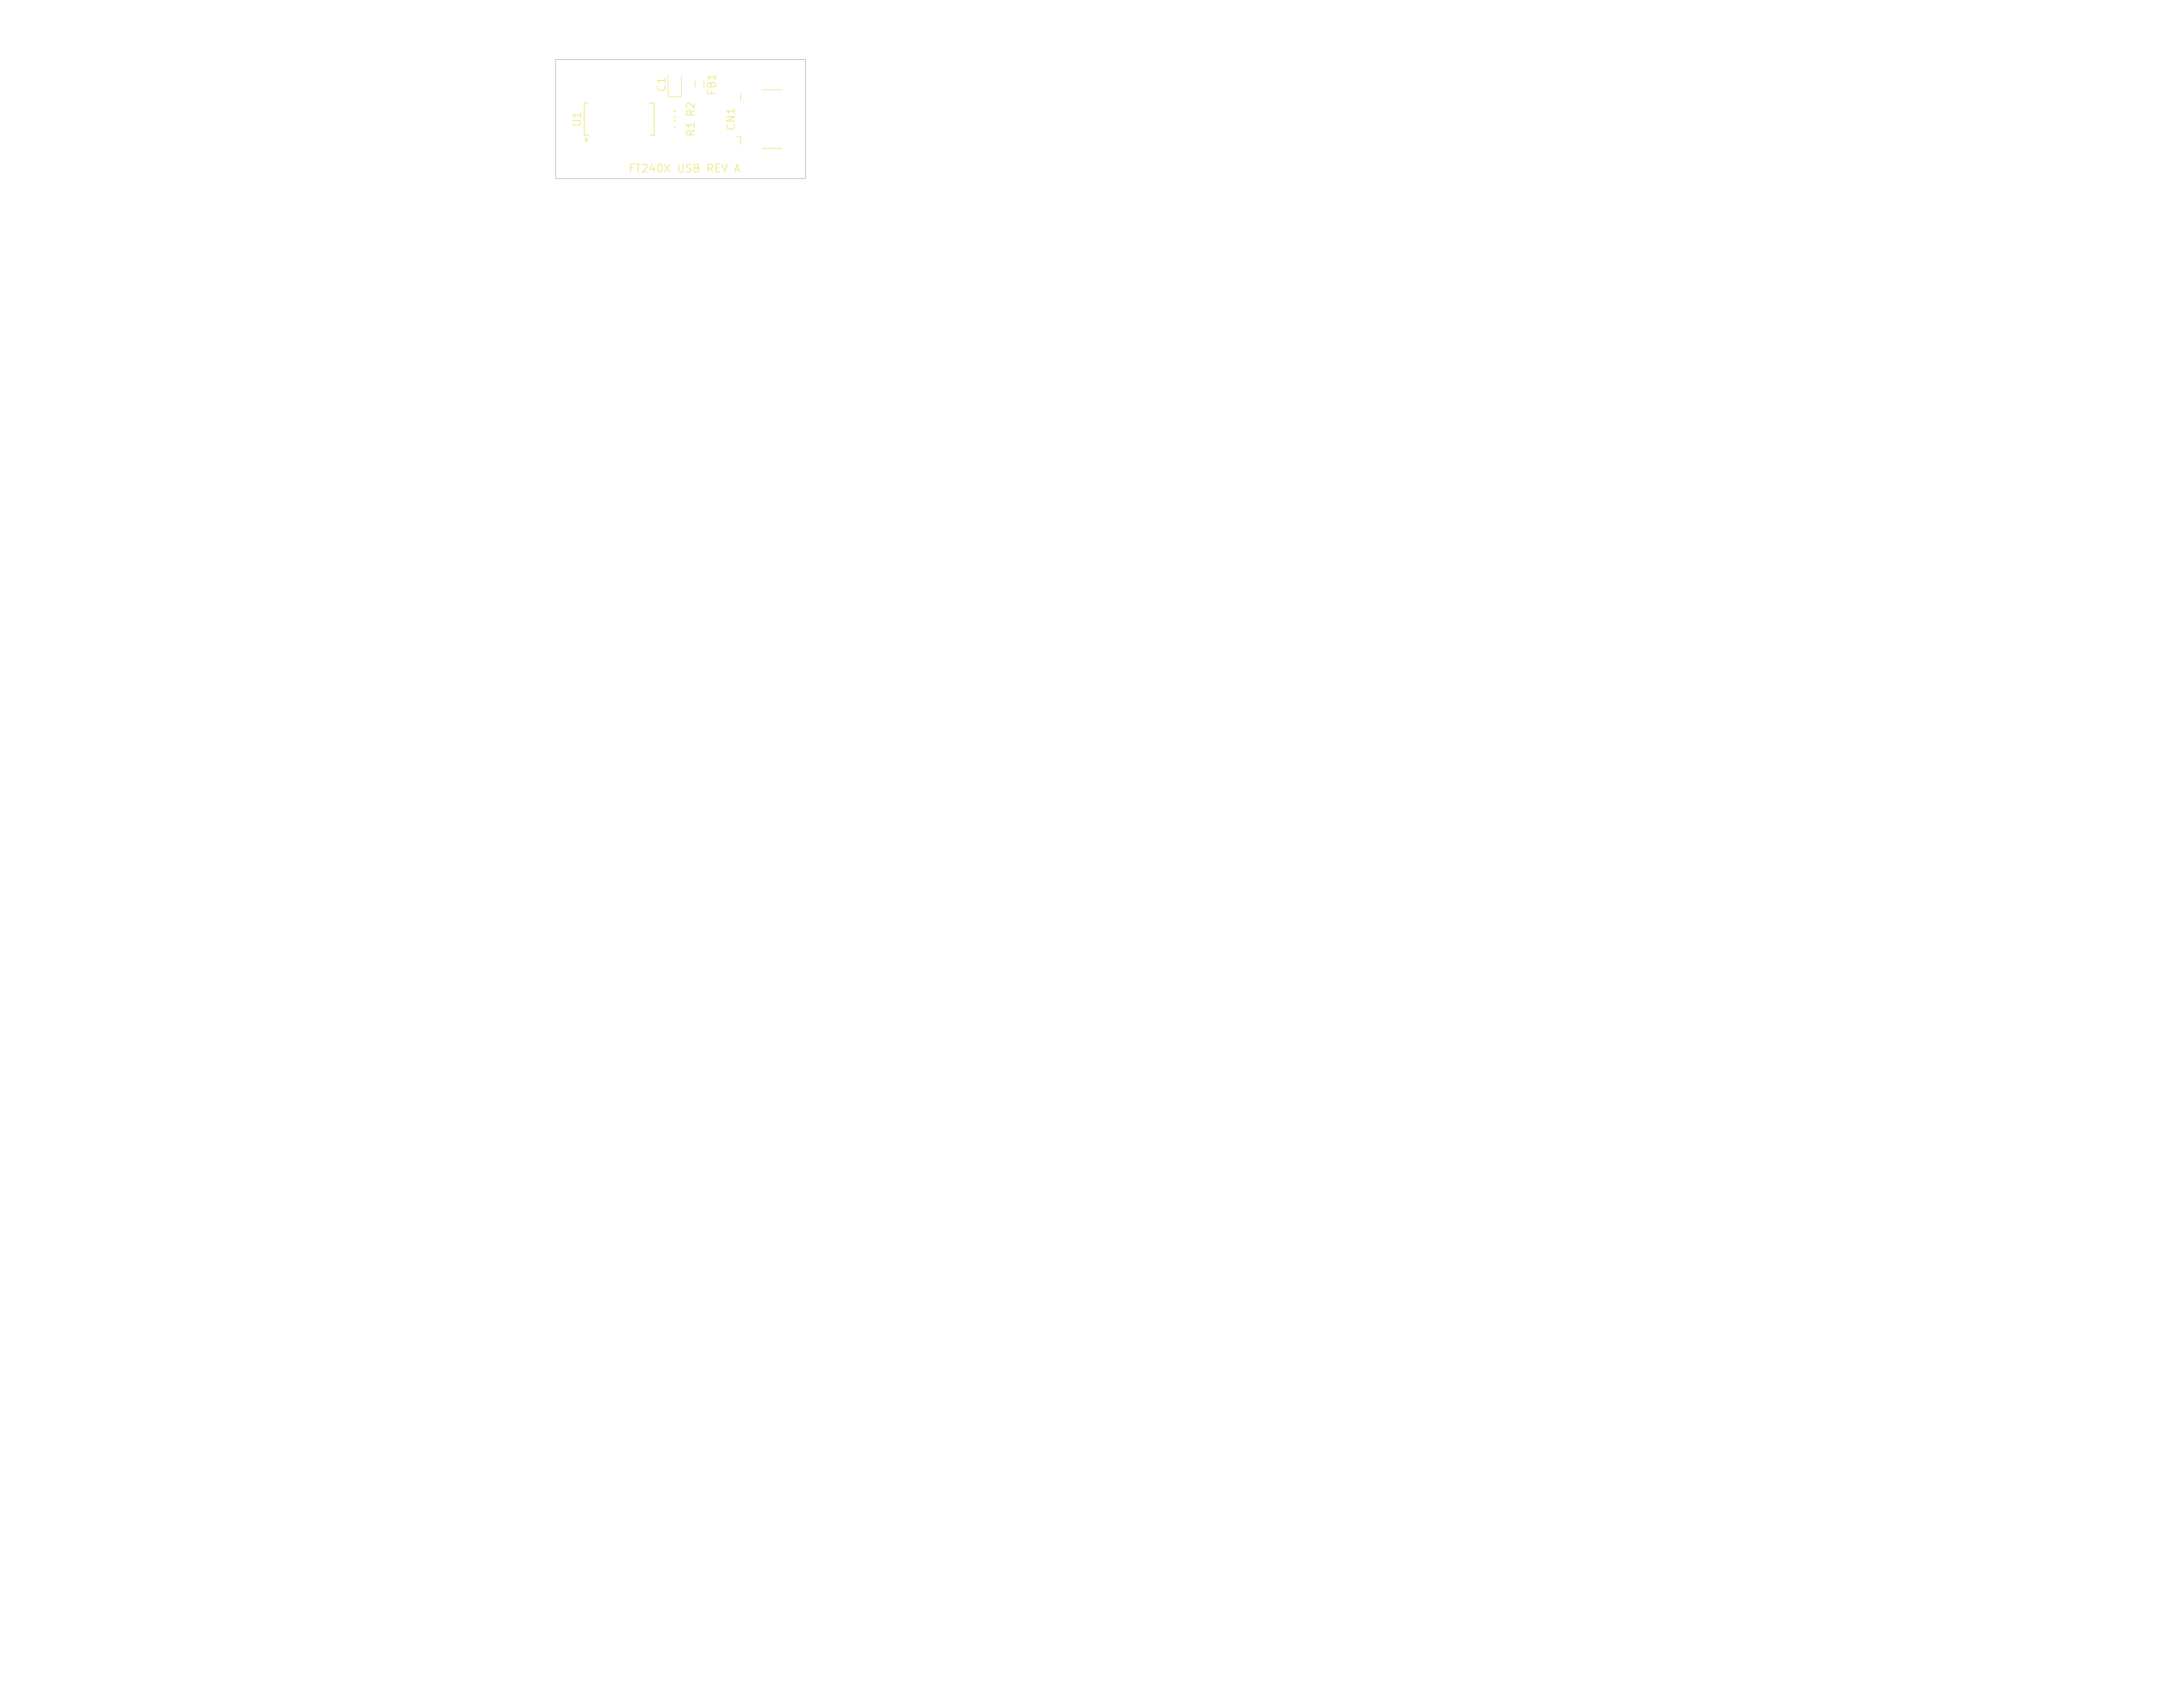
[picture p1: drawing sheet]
<svg xmlns="http://www.w3.org/2000/svg" width="279mm" height="216mm" viewBox="0 0 279 216" stroke-linecap="round" stroke-linejoin="round" font-family="sans-serif">
<defs><g id="words">
<g font-size="1" fill="#f2eda1">
<text x="85.4" y="11.9" transform="rotate(-90 85.4 11.9)">C1</text>
<text x="74.6" y="16.3" transform="rotate(-90 74.6 16.3)">U1</text>
<text x="89.1" y="17.6" transform="rotate(-90 89.1 17.6)">R1 R2</text>
<text x="91.8" y="12.3" transform="rotate(-90 91.8 12.3)">FB1</text>
<text x="94.3" y="16.8" transform="rotate(-90 94.3 16.8)">CN1</text>
<text x="80.3" y="22.3">FT240X USB REV A</text>
</g>
</g></defs>
<path d="M74.9 17.6l.3 .3-.3 .2zM85.5 9.7v2.7h1.7v-2.7M86.2 14.2h.3M86.2 15h.3M94.3 17.5h.5v1M94.8 12v1M97.6 11.5h2.5M97.6 19h2.5" fill="none" stroke="#f2eda1" stroke-width=".13"/>
<path d="M75.3 13.2h-.5v4.1h.5M83.2 13.2h.5v4.1h-.5" fill="none" stroke="#f2eda1" stroke-width=".15"/>
<path d="M74.9 17.6l.3 .3-.3 .2z" fill="#f2eda1"/>
<path d="M86.2 15.5h.3M86.2 16.3h.3M89 10.4v.8M90.1 10.4v.8" fill="none" stroke="#f2eda1" stroke-width=".13"/>
<path d="M71.1 7.6h32v15.3h-32z" fill="none" stroke="#d0d2cd" stroke-width=".13"/>
<use href="#words"/>
</svg>
